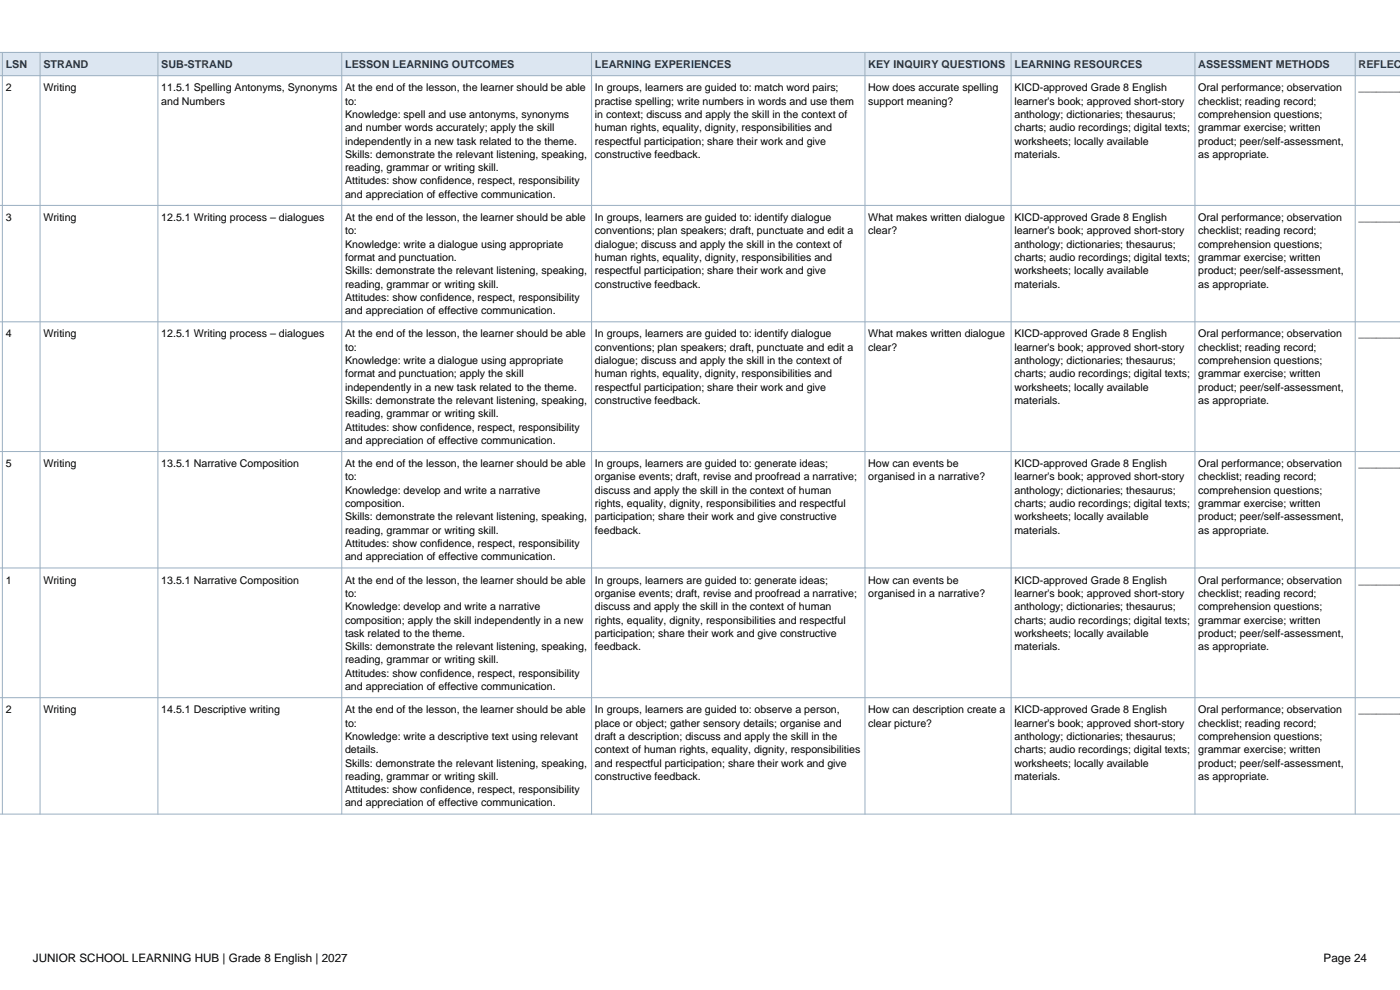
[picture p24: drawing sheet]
<svg xmlns="http://www.w3.org/2000/svg" width="297mm" height="210mm" viewBox="0 0 297 210" stroke-linecap="round" stroke-linejoin="round" font-family="sans-serif">
<defs><g id="words">
<g font-size="2.5">
<text x="7" y="204">JUNIOR SCHOOL LEARNING HUB | Grade 8 English | 2027</text>
<text x="280.8" y="204">Page 24</text>
</g>
<g font-size="2.3" fill="#17365d">
<text x="1.2" y="14.5">LSN</text>
<text x="9.2" y="14.5">STRAND</text>
<text x="34.2" y="14.5">SUB-STRAND</text>
<text x="73.2" y="14.5">LESSON LEARNING OUTCOMES</text>
<text x="126.2" y="14.5">LEARNING EXPERIENCES</text>
<text x="184.2" y="14.5">KEY INQUIRY QUESTIONS</text>
<text x="215.2" y="14.5">LEARNING RESOURCES</text>
<text x="254.2" y="14.5">ASSESSMENT METHODS</text>
<text x="288.2" y="14.5">REFLECT</text>
</g>
<g font-size="2.3">
<text x="1.2" y="19.4">2</text>
<text x="9.2" y="19.4">Writing</text>
<text x="34.2" y="19.4">11.5.1 Spelling Antonyms, Synonyms</text>
<text x="34.2" y="22.2">and Numbers</text>
<text x="73.2" y="19.4">At the end of the lesson, the learner should be able</text>
<text x="73.2" y="22.2">to:</text>
<text x="126.2" y="19.4">In groups, learners are guided to: match word pairs;</text>
<text x="126.2" y="22.2">practise spelling; write numbers in words and use them</text>
<text x="184.2" y="19.4">How does accurate spelling</text>
<text x="184.2" y="22.2">support meaning?</text>
<text x="215.2" y="19.4">KICD-approved Grade 8 English</text>
<text x="215.2" y="22.2">learner's book; approved short-story</text>
<text x="254.2" y="19.4">Oral performance; observation</text>
<text x="254.2" y="22.2">checklist; reading record;</text>
<text x="288.2" y="19.4">________</text>
<text x="73.2" y="25">Knowledge: spell and use antonyms, synonyms</text>
<text x="73.2" y="27.8">and number words accurately; apply the skill</text>
<text x="126.2" y="25">in context; discuss and apply the skill in the context of</text>
<text x="126.2" y="27.8">human rights, equality, dignity, responsibilities and</text>
<text x="215.2" y="25">anthology; dictionaries; thesaurus;</text>
<text x="215.2" y="27.8">charts; audio recordings; digital texts;</text>
<text x="254.2" y="25">comprehension questions;</text>
<text x="254.2" y="27.8">grammar exercise; written</text>
<text x="73.2" y="30.7">independently in a new task related to the theme.</text>
<text x="73.2" y="33.5">Skills: demonstrate the relevant listening, speaking,</text>
<text x="126.2" y="30.7">respectful participation; share their work and give</text>
<text x="126.2" y="33.5">constructive feedback.</text>
<text x="215.2" y="30.7">worksheets; locally available</text>
<text x="215.2" y="33.5">materials.</text>
<text x="254.2" y="30.7">product; peer/self-assessment,</text>
<text x="254.2" y="33.5">as appropriate.</text>
<text x="73.2" y="36.3">reading, grammar or writing skill.</text>
<text x="73.2" y="39.1">Attitudes: show confidence, respect, responsibility</text>
<text x="73.2" y="41.9">and appreciation of effective communication.</text>
<text x="1.2" y="46.9">3</text>
<text x="9.2" y="46.9">Writing</text>
<text x="34.2" y="46.9">12.5.1 Writing process – dialogues</text>
<text x="73.2" y="46.9">At the end of the lesson, the learner should be able</text>
<text x="126.2" y="46.9">In groups, learners are guided to: identify dialogue</text>
<text x="184.2" y="46.9">What makes written dialogue</text>
<text x="215.2" y="46.9">KICD-approved Grade 8 English</text>
<text x="254.2" y="46.9">Oral performance; observation</text>
<text x="288.2" y="46.9">________</text>
<text x="73.2" y="49.7">to:</text>
<text x="73.2" y="52.5">Knowledge: write a dialogue using appropriate</text>
<text x="126.2" y="49.7">conventions; plan speakers; draft, punctuate and edit a</text>
<text x="126.2" y="52.5">dialogue; discuss and apply the skill in the context of</text>
<text x="184.2" y="49.7">clear?</text>
<text x="215.2" y="49.7">learner's book; approved short-story</text>
<text x="215.2" y="52.5">anthology; dictionaries; thesaurus;</text>
<text x="254.2" y="49.7">checklist; reading record;</text>
<text x="254.2" y="52.5">comprehension questions;</text>
<text x="73.2" y="55.4">format and punctuation.</text>
<text x="73.2" y="58.2">Skills: demonstrate the relevant listening, speaking,</text>
<text x="126.2" y="55.4">human rights, equality, dignity, responsibilities and</text>
<text x="126.2" y="58.2">respectful participation; share their work and give</text>
<text x="215.2" y="55.4">charts; audio recordings; digital texts;</text>
<text x="215.2" y="58.2">worksheets; locally available</text>
<text x="254.2" y="55.4">grammar exercise; written</text>
<text x="254.2" y="58.2">product; peer/self-assessment,</text>
<text x="73.2" y="61">reading, grammar or writing skill.</text>
<text x="73.2" y="63.8">Attitudes: show confidence, respect, responsibility</text>
<text x="126.2" y="61">constructive feedback.</text>
<text x="215.2" y="61">materials.</text>
<text x="254.2" y="61">as appropriate.</text>
<text x="1.2" y="71.6">4</text>
<text x="9.2" y="71.6">Writing</text>
<text x="34.2" y="71.6">12.5.1 Writing process – dialogues</text>
<text x="73.2" y="66.6">and appreciation of effective communication.</text>
<text x="73.2" y="71.6">At the end of the lesson, the learner should be able</text>
<text x="126.2" y="71.6">In groups, learners are guided to: identify dialogue</text>
<text x="184.2" y="71.6">What makes written dialogue</text>
<text x="215.2" y="71.6">KICD-approved Grade 8 English</text>
<text x="254.2" y="71.6">Oral performance; observation</text>
<text x="288.2" y="71.6">________</text>
<text x="73.2" y="74.4">to:</text>
<text x="73.2" y="77.2">Knowledge: write a dialogue using appropriate</text>
<text x="126.2" y="74.4">conventions; plan speakers; draft, punctuate and edit a</text>
<text x="126.2" y="77.2">dialogue; discuss and apply the skill in the context of</text>
<text x="184.2" y="74.4">clear?</text>
<text x="215.2" y="74.4">learner's book; approved short-story</text>
<text x="215.2" y="77.2">anthology; dictionaries; thesaurus;</text>
<text x="254.2" y="74.4">checklist; reading record;</text>
<text x="254.2" y="77.2">comprehension questions;</text>
<text x="73.2" y="80">format and punctuation; apply the skill</text>
<text x="73.2" y="82.9">independently in a new task related to the theme.</text>
<text x="126.2" y="80">human rights, equality, dignity, responsibilities and</text>
<text x="126.2" y="82.9">respectful participation; share their work and give</text>
<text x="215.2" y="80">charts; audio recordings; digital texts;</text>
<text x="215.2" y="82.9">worksheets; locally available</text>
<text x="254.2" y="80">grammar exercise; written</text>
<text x="254.2" y="82.9">product; peer/self-assessment,</text>
<text x="73.2" y="85.7">Skills: demonstrate the relevant listening, speaking,</text>
<text x="73.2" y="88.5">reading, grammar or writing skill.</text>
<text x="126.2" y="85.7">constructive feedback.</text>
<text x="215.2" y="85.7">materials.</text>
<text x="254.2" y="85.7">as appropriate.</text>
<text x="73.2" y="91.3">Attitudes: show confidence, respect, responsibility</text>
<text x="73.2" y="94.2">and appreciation of effective communication.</text>
<text x="1.2" y="99.1">5</text>
<text x="9.2" y="99.1">Writing</text>
<text x="34.2" y="99.1">13.5.1 Narrative Composition</text>
<text x="73.2" y="99.1">At the end of the lesson, the learner should be able</text>
<text x="73.2" y="101.9">to:</text>
<text x="126.2" y="99.1">In groups, learners are guided to: generate ideas;</text>
<text x="126.2" y="101.9">organise events; draft, revise and proofread a narrative;</text>
<text x="184.2" y="99.1">How can events be</text>
<text x="184.2" y="101.9">organised in a narrative?</text>
<text x="215.2" y="99.1">KICD-approved Grade 8 English</text>
<text x="215.2" y="101.9">learner's book; approved short-story</text>
<text x="254.2" y="99.1">Oral performance; observation</text>
<text x="254.2" y="101.9">checklist; reading record;</text>
<text x="288.2" y="99.1">________</text>
<text x="73.2" y="104.7">Knowledge: develop and write a narrative</text>
<text x="73.2" y="107.6">composition.</text>
<text x="126.2" y="104.7">discuss and apply the skill in the context of human</text>
<text x="126.2" y="107.6">rights, equality, dignity, responsibilities and respectful</text>
<text x="215.2" y="104.7">anthology; dictionaries; thesaurus;</text>
<text x="215.2" y="107.6">charts; audio recordings; digital texts;</text>
<text x="254.2" y="104.7">comprehension questions;</text>
<text x="254.2" y="107.6">grammar exercise; written</text>
<text x="73.2" y="110.4">Skills: demonstrate the relevant listening, speaking,</text>
<text x="73.2" y="113.2">reading, grammar or writing skill.</text>
<text x="126.2" y="110.4">participation; share their work and give constructive</text>
<text x="126.2" y="113.2">feedback.</text>
<text x="215.2" y="110.4">worksheets; locally available</text>
<text x="215.2" y="113.2">materials.</text>
<text x="254.2" y="110.4">product; peer/self-assessment,</text>
<text x="254.2" y="113.2">as appropriate.</text>
<text x="73.2" y="116">Attitudes: show confidence, respect, responsibility</text>
<text x="73.2" y="118.9">and appreciation of effective communication.</text>
<text x="1.2" y="123.8">1</text>
<text x="9.2" y="123.8">Writing</text>
<text x="34.2" y="123.8">13.5.1 Narrative Composition</text>
<text x="73.2" y="123.8">At the end of the lesson, the learner should be able</text>
<text x="126.2" y="123.8">In groups, learners are guided to: generate ideas;</text>
<text x="184.2" y="123.8">How can events be</text>
<text x="215.2" y="123.8">KICD-approved Grade 8 English</text>
<text x="254.2" y="123.8">Oral performance; observation</text>
<text x="288.2" y="123.8">________</text>
<text x="73.2" y="126.6">to:</text>
<text x="73.2" y="129.4">Knowledge: develop and write a narrative</text>
<text x="126.2" y="126.6">organise events; draft, revise and proofread a narrative;</text>
<text x="126.2" y="129.4">discuss and apply the skill in the context of human</text>
<text x="184.2" y="126.6">organised in a narrative?</text>
<text x="215.2" y="126.6">learner's book; approved short-story</text>
<text x="215.2" y="129.4">anthology; dictionaries; thesaurus;</text>
<text x="254.2" y="126.6">checklist; reading record;</text>
<text x="254.2" y="129.4">comprehension questions;</text>
<text x="73.2" y="132.3">composition; apply the skill independently in a new</text>
<text x="73.2" y="135.1">task related to the theme.</text>
<text x="73.2" y="137.9">Skills: demonstrate the relevant listening, speaking,</text>
<text x="126.2" y="132.3">rights, equality, dignity, responsibilities and respectful</text>
<text x="126.2" y="135.1">participation; share their work and give constructive</text>
<text x="126.2" y="137.9">feedback.</text>
<text x="215.2" y="132.3">charts; audio recordings; digital texts;</text>
<text x="215.2" y="135.1">worksheets; locally available</text>
<text x="215.2" y="137.9">materials.</text>
<text x="254.2" y="132.3">grammar exercise; written</text>
<text x="254.2" y="135.1">product; peer/self-assessment,</text>
<text x="254.2" y="137.9">as appropriate.</text>
<text x="73.2" y="140.7">reading, grammar or writing skill.</text>
<text x="73.2" y="143.5">Attitudes: show confidence, respect, responsibility</text>
<text x="73.2" y="146.4">and appreciation of effective communication.</text>
<text x="1.2" y="151.3">2</text>
<text x="9.2" y="151.3">Writing</text>
<text x="34.2" y="151.3">14.5.1 Descriptive writing</text>
<text x="73.2" y="151.3">At the end of the lesson, the learner should be able</text>
<text x="73.2" y="154.1">to:</text>
<text x="126.2" y="151.3">In groups, learners are guided to: observe a person,</text>
<text x="126.2" y="154.1">place or object; gather sensory details; organise and</text>
<text x="184.2" y="151.3">How can description create a</text>
<text x="184.2" y="154.1">clear picture?</text>
<text x="215.2" y="151.3">KICD-approved Grade 8 English</text>
<text x="215.2" y="154.1">learner's book; approved short-story</text>
<text x="254.2" y="151.3">Oral performance; observation</text>
<text x="254.2" y="154.1">checklist; reading record;</text>
<text x="288.2" y="151.3">________</text>
<text x="73.2" y="157">Knowledge: write a descriptive text using relevant</text>
<text x="73.2" y="159.8">details.</text>
<text x="126.2" y="157">draft a description; discuss and apply the skill in the</text>
<text x="126.2" y="159.8">context of human rights, equality, dignity, responsibilities</text>
<text x="215.2" y="157">anthology; dictionaries; thesaurus;</text>
<text x="215.2" y="159.8">charts; audio recordings; digital texts;</text>
<text x="254.2" y="157">comprehension questions;</text>
<text x="254.2" y="159.8">grammar exercise; written</text>
<text x="73.2" y="162.6">Skills: demonstrate the relevant listening, speaking,</text>
<text x="73.2" y="165.4">reading, grammar or writing skill.</text>
<text x="126.2" y="162.6">and respectful participation; share their work and give</text>
<text x="126.2" y="165.4">constructive feedback.</text>
<text x="215.2" y="162.6">worksheets; locally available</text>
<text x="215.2" y="165.4">materials.</text>
<text x="254.2" y="162.6">product; peer/self-assessment,</text>
<text x="254.2" y="165.4">as appropriate.</text>
<text x="73.2" y="168.2">Attitudes: show confidence, respect, responsibility</text>
<text x="73.2" y="171.1">and appreciation of effective communication.</text>
</g>
</g></defs>
<path d="M-.1 11.1h297.2v5h-297.2z" fill-rule="evenodd" fill="#dce6f1"/>
<g fill="none" stroke="#9aafc1" stroke-width=".21">
<path d="M0 11.1h297.1M0 16.1h297.1M.5 11.1v161.6M8.5 11.1v161.6M33.5 11.1v161.6M72.5 11.1v161.6M125.5 11.1v161.6M183.5 11.1v161.6M214.5 11.1v161.6M253.5 11.1v161.6M287.5 11.1v161.6M0 43.6h297.1"/>
<path d="M0 68.3h297.1M0 95.8h297.1M0 120.5h297.1M0 148h297.1M0 172.7h297.1"/>
</g>
<use href="#words"/>
</svg>
